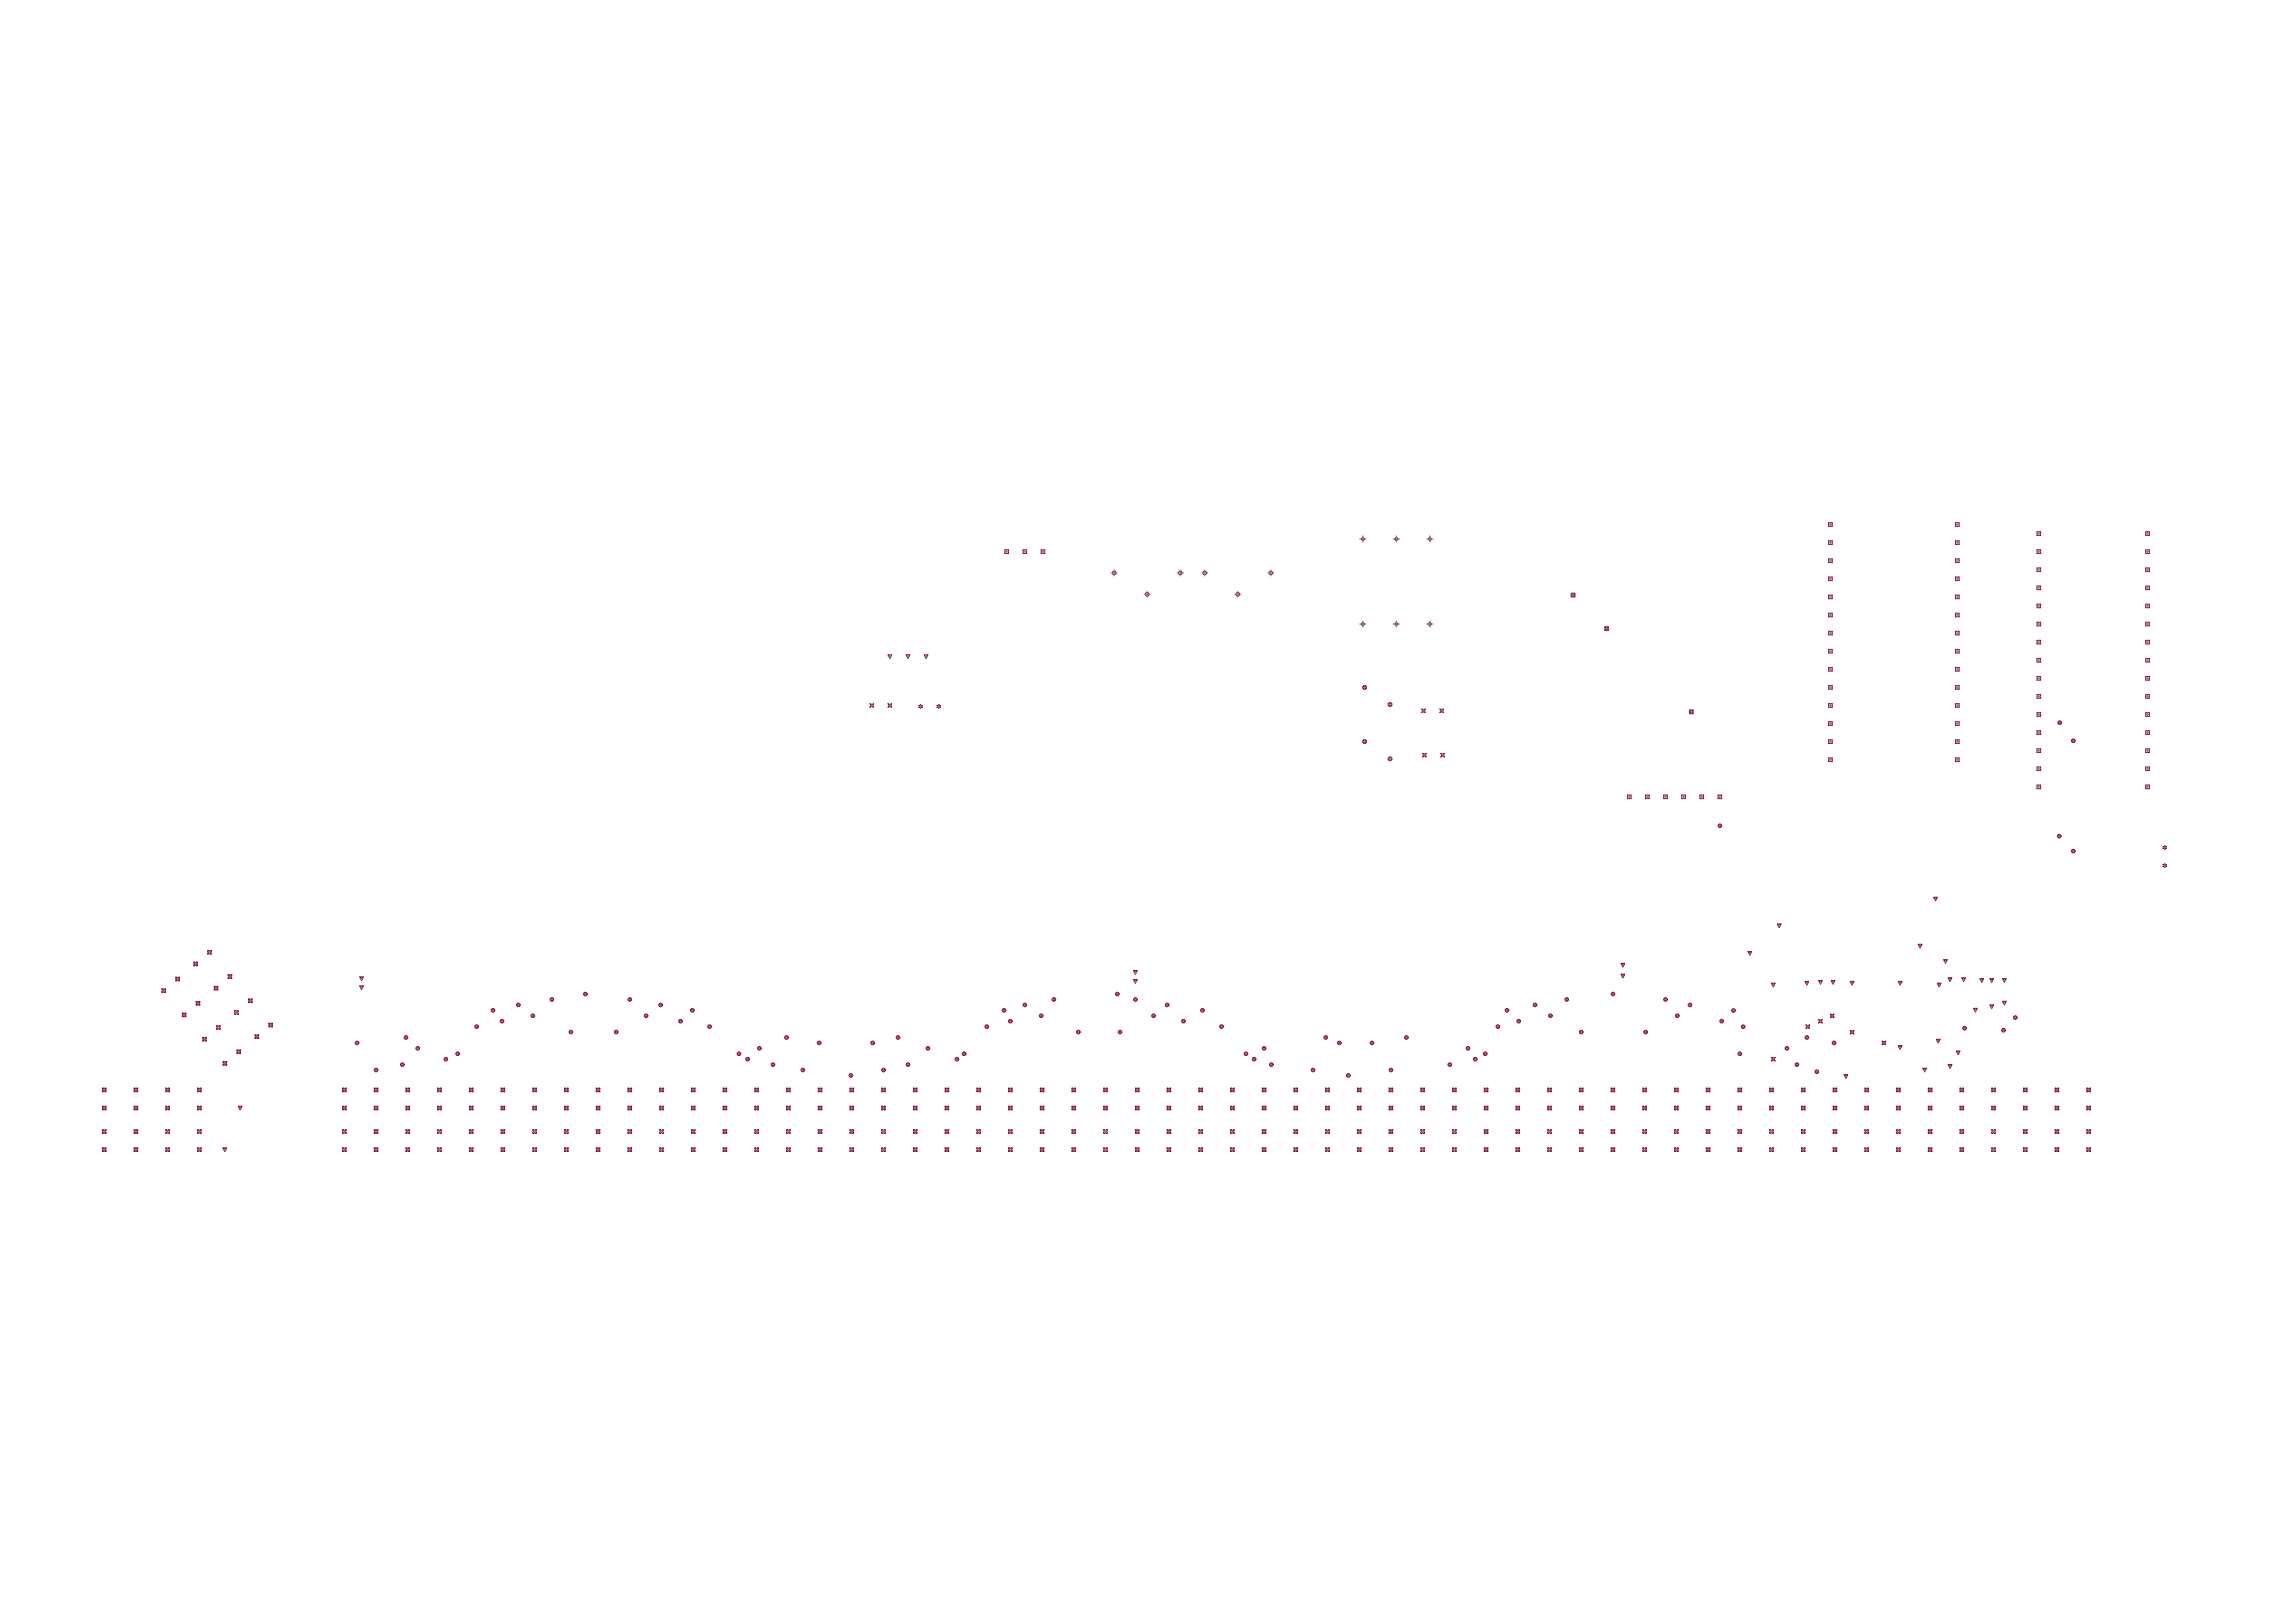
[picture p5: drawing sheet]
<svg xmlns="http://www.w3.org/2000/svg" width="297mm" height="210mm" viewBox="0 0 297 210" stroke-linecap="round" stroke-linejoin="round" font-family="sans-serif">
<g fill="none" stroke="#8d0034" stroke-width=".13">
<path d="M130 71.2h.5v.4h-.5zM132.4 71.2h.4v.4h-.4zM134.7 71.2h.5v.4h-.5zM176.1 69.8l.2-.3 .2 .3-.2 .2zM180.4 69.8l.3-.3 .2 .3-.2 .2zM184.8 69.8l.2-.3 .2 .3-.2 .2zM203.3 76.8h.4v.4h-.4zM203.4 76.9h.3v.3h-.3zM236.6 79.4h.4v.4h-.4zM236.6 77h.4v.5h-.4zM236.6 74.7h.4v.4h-.4zM236.6 72.3h.4v.5h-.4z"/>
<path d="M236.6 70h.4v.5h-.4zM236.6 67.6h.4v.5h-.4zM253 67.6h.5v.5h-.5zM253 70h.5v.5h-.5zM253 72.3h.5v.5h-.5zM253 74.7h.5v.4h-.5zM253 77h.5v.5h-.5zM253 79.4h.5v.4h-.5zM263.5 78.2h.5v.5h-.5zM263.5 75.8h.5v.5h-.5zM263.5 73.5h.5v.5h-.5zM263.5 71.2h.5v.4h-.5z"/>
<path d="M263.5 68.8h.5v.5h-.5zM277.6 68.8h.5v.5h-.5zM277.6 71.2h.5v.4h-.5zM277.6 73.5h.5v.5h-.5zM277.6 75.8h.5v.5h-.5zM277.6 78.2h.5v.5h-.5zM112.5 91.1l.3 .1 .2-.1-.1 .2 .1 .2-.2-.1-.3 .1 .2-.2zM114.9 91.1l.2 .1 .3-.1-.2 .2 .2 .2-.3-.1-.2 .1 .1-.2zM114.9 84.7h.5l-.3 .5zM117.2 84.7h.5l-.2 .5zM118.9 91.3l.2-.1 .2 .1-.1 .1 .1 .1-.2 .1-.2-.1 .1-.1zM119.6 84.7h.4l-.2 .5z"/>
<path d="M121.2 91.3l.3-.1 .2 .1-.1 .1 .1 .1-.2 .1-.3-.1 .1-.1zM176.1 80.8l.2-.3 .2 .3-.2 .2zM176.3 95.9h.1v-.2h.3v.2h.1v.2h-.1v.1h-.3v-.1h-.1zM176.3 88.8h.1v-.1h.3v.1h.1v.3h-.1v.1h-.3v-.1h-.1zM179.6 91.1h.1v-.2h.2v.2h.2v.2h-.2v.1h-.2v-.1h-.1zM179.6 98.1h.1v-.1h.2v.1h.2v.2h-.2v.1h-.2v-.1h-.1zM180.4 80.8l.3-.3 .2 .3-.2 .2zM183.9 91.7l.3 .2 .2-.2-.1 .3 .1 .2-.2-.1-.3 .1 .2-.2zM184.1 97.5l.2 .1 .2-.1-.1 .2 .1 .3-.2-.1-.2 .1 .1-.3zM184.8 80.8l.2-.3 .2 .3-.2 .2zM186.3 91.7l.2 .2 .2-.2-.1 .3 .1 .2-.2-.1-.2 .1 .1-.2zM186.4 97.5l.2 .1 .3-.1-.2 .2 .2 .3-.3-.1-.2 .1 .1-.3z"/>
<path d="M207.6 81.1h.5v.5h-.5zM207.7 81.2h.3v.3h-.3zM218.6 91.9h.4v.4h-.4zM218.7 92h.3v.3h-.3zM236.6 91.1h.4v.4h-.4zM236.6 98.1h.4v.5h-.4zM236.6 95.7h.4v.5h-.4zM236.6 93.4h.4v.5h-.4zM236.6 88.7h.4v.5h-.4zM236.6 86.4h.4v.4h-.4zM236.6 84h.4v.5h-.4zM236.6 81.7h.4v.5h-.4z"/>
<path d="M253 91.1h.5v.4h-.5zM253 98.1h.5v.5h-.5zM253 81.7h.5v.5h-.5zM253 84h.5v.5h-.5zM253 86.4h.5v.4h-.5zM253 88.7h.5v.5h-.5zM253 93.4h.5v.5h-.5zM253 95.7h.5v.5h-.5zM263.5 99.3h.5v.4h-.5zM263.5 96.9h.5v.5h-.5zM263.5 94.6h.5v.4h-.5zM263.5 92.2h.5v.5h-.5z"/>
<path d="M263.5 89.9h.5v.5h-.5zM263.5 87.5h.5v.5h-.5zM263.5 85.2h.5v.5h-.5zM263.5 82.9h.5v.4h-.5zM263.5 80.5h.5v.5h-.5zM277.6 80.5h.5v.5h-.5zM277.6 82.9h.5v.4h-.5zM277.6 85.2h.5v.5h-.5zM277.6 87.5h.5v.5h-.5zM277.6 89.9h.5v.5h-.5zM277.6 92.2h.5v.5h-.5zM277.6 94.6h.5v.4h-.5z"/>
<path d="M277.6 96.9h.5v.5h-.5zM277.6 99.3h.5v.4h-.5zM210.5 102.9h.5v.5h-.5zM212.9 102.9h.5v.5h-.5zM215.2 102.9h.5v.5h-.5zM217.6 102.9h.4v.5h-.4zM219.9 102.9h.5v.5h-.5zM222.3 102.9h.4v.5h-.4zM229.9 119.6h.5l-.2 .4zM230 119.7h.3l-.1 .2zM250.2 116.1h.4l-.2 .5zM250.3 116.2h.2l-.1 .3z"/>
<path d="M263.5 101.6h.5v.5h-.5zM277.6 101.6h.5v.5h-.5zM279.8 109.6l.3-.2 .2 .2-.1 .1 .1 .1-.2 .1-.3-.1 .1-.1zM279.8 111.9l.3-.1 .2 .1-.1 .1 .1 .1-.2 .2-.3-.2 .1-.1zM20.9 128l.3 .1 .2-.1-.1 .2 .1 .2-.2-.1-.3 .1 .2-.2zM22.7 126.5l.3 .1 .2-.1-.1 .2 .1 .2-.2-.1-.3 .1 .2-.2zM23.6 131.1l.2 .1 .3-.1-.2 .2 .2 .3-.3-.1-.2 .1 .1-.3zM25.1 124.5l.2 .1 .2-.1-.1 .2 .1 .3-.2-.1-.2 .1 .1-.3zM25.4 129.6l.2 .1 .2-.1-.1 .2 .1 .3-.2-.1-.2 .1 .1-.3zM26.2 134.2l.3 .2 .2-.2-.1 .3 .1 .2-.2-.1-.3 .1 .1-.2zM26.9 123l.2 .1 .2-.1-.1 .2 .1 .3-.2-.2-.2 .2 .1-.3zM27.7 127.6l.3 .2 .2-.2-.1 .3 .1 .2-.2-.1-.3 .1 .1-.2z"/>
<path d="M28 132.7l.3 .2 .2-.2-.1 .3 .1 .2-.2-.1-.3 .1 .1-.2zM28.9 137.4l.2 .1 .2-.1-.1 .2 .1 .3-.2-.2-.2 .2 .1-.3zM29.5 126.1l.2 .2 .3-.2-.1 .3 .1 .2-.3-.1-.2 .1 .1-.2zM30.4 130.8l.2 .1 .2-.1-.1 .2 .1 .2-.2-.1-.2 .1 .1-.2zM30.7 135.9l.2 .1 .2-.1-.1 .2 .1 .2-.2-.1-.2 .1 .1-.2zM32.1 129.3l.3 .1 .2-.1-.1 .2 .1 .2-.2-.1-.3 .1 .2-.2zM33 133.9l.2 .1 .3-.1-.2 .3 .2 .2-.3-.1-.2 .1 .1-.2zM34.8 132.4l.2 .1 .3-.1-.2 .2 .2 .3-.3-.1-.2 .1 .1-.3zM46.5 126.4h.5l-.2 .5zM46.5 127.6h.5l-.2 .5zM46.6 126.5h.3l-.1 .3zM46.6 127.7h.3l-.1 .3z"/>
<path d="M146.7 125.6h.4l-.2 .5zM146.7 126.8h.4l-.2 .4zM146.7 125.7h.3l-.1 .3zM146.7 126.9h.3l-.1 .2zM209.7 126.1h.5l-.2 .4zM209.7 124.7h.5l-.2 .4zM209.8 126.2h.3l-.1 .2zM209.8 124.8h.3l-.1 .2zM226.1 123.1h.5l-.2 .5zM226.2 123.2h.3l-.1 .3zM229.2 127.2h.5l-.3 .5zM229.2 136.8l.2 .2 .3-.2-.2 .3 .2 .2-.3-.1-.2 .1 .1-.2z"/>
<path d="M229.3 127.3h.3l-.2 .3zM229.3 136.9l.1 .1 .2-.1-.1 .2 .1 .1-.2-.1-.1 .1v-.1zM233.5 127h.5l-.2 .5zM233.6 127.1h.3l-.1 .3zM233.6 132.6l.3 .1 .2-.1-.1 .3 .1 .2-.2-.1-.3 .1 .2-.2zM233.7 132.7l.2 .1 .1-.1-.1 .2 .1 .1-.1-.1-.2 .1 .1-.1zM235.3 126.9h.5l-.3 .5zM235.3 131.9l.2 .1 .3-.1-.2 .3 .2 .2-.3-.1-.2 .1 .1-.2zM235.4 127h.3l-.2 .3zM235.4 132l.1 .1 .2-.1-.1 .2 .1 .1-.2-.1-.1 .1v-.1zM236.8 131.2l.2 .1 .3-.1-.1 .3 .1 .2-.3-.1-.2 .1 .1-.2zM236.9 131.3l.1 .1 .2-.1-.1 .2 .1 .1-.2-.1-.1 .1 .1-.1z"/>
<path d="M236.9 126.9h.5l-.2 .5zM237 127h.3l-.1 .3zM238.6 139.1h.4l-.2 .4zM238.7 139.2h.2l-.1 .2zM239.4 127h.5l-.3 .5zM239.4 133.3l.2 .2 .3-.2-.2 .3 .2 .2-.3-.1-.2 .1 .1-.2zM239.5 127.1h.3l-.2 .3zM239.5 133.4l.1 .1 .2-.1-.1 .2 .1 .1h-.2h-.1v-.1zM243.5 134.7l.2 .1 .3-.1-.2 .3 .2 .2-.3-.1-.2 .1 .1-.2zM243.6 134.8l.1 .1 .2-.1-.1 .2 .1 .1-.2-.1-.1 .1 .1-.1zM245.6 127h.5l-.3 .5zM245.6 135.3h.5l-.3 .5z"/>
<path d="M245.7 127.1h.3l-.2 .3zM245.7 135.4h.3l-.2 .3zM248.2 122.2h.4l-.2 .5zM248.3 122.3h.3l-.2 .3zM248.8 138.2h.4l-.2 .5zM248.9 138.3h.2l-.1 .3zM250.5 134.5h.5l-.2 .5zM250.6 134.6h.3l-.1 .3zM250.6 127.2h.5l-.2 .5zM250.7 127.3h.3l-.1 .3zM251.5 124.2h.4l-.2 .5zM251.6 124.3h.2l-.1 .3z"/>
<path d="M252 137.8h.5l-.2 .4zM252 126.5h.5l-.2 .5zM252.1 137.9h.3l-.1 .2zM252.1 126.6h.3l-.1 .3zM253.1 136h.5l-.3 .5zM253.2 136.1h.3l-.2 .3zM253.8 126.5h.5l-.3 .5zM253.9 126.6h.3l-.2 .3zM255.3 130.5h.5l-.2 .5zM255.4 130.6h.3l-.1 .3zM256.1 126.7h.5l-.2 .4zM256.2 126.7h.3l-.1 .3z"/>
<path d="M257.4 130h.5l-.2 .5zM257.4 126.7h.5l-.2 .4zM257.5 126.7h.3l-.1 .3zM257.5 130.1h.3l-.1 .3zM259.1 126.7h.4l-.2 .4zM259.1 129.6h.4l-.2 .4zM259.2 126.7h.3l-.2 .3zM259.2 129.7h.3l-.2 .3zM13.2 140.8l.3 .1 .2-.1-.1 .3 .1 .2-.2-.1-.3 .1 .2-.2zM13.2 143.2l.3 .1 .2-.1-.1 .2 .1 .2-.2-.1-.3 .1 .2-.2zM13.2 146.2l.3 .1 .2-.1-.1 .2 .1 .3-.2-.1-.3 .1 .2-.3zM13.2 148.5l.3 .2 .2-.2-.1 .3 .1 .2-.2-.1-.3 .1 .2-.2z"/>
<path d="M17.4 140.8l.2 .1 .2-.1-.1 .3 .1 .2-.2-.1-.2 .1 .1-.2zM17.4 143.2l.2 .1 .2-.1-.1 .2 .1 .2-.2-.1-.2 .1 .1-.2zM17.4 146.2l.2 .1 .2-.1-.1 .2 .1 .3-.2-.1-.2 .1 .1-.3zM17.4 148.5l.2 .2 .2-.2-.1 .3 .1 .2-.2-.1-.2 .1 .1-.2zM21.5 140.8l.2 .1 .2-.1-.1 .3 .1 .2-.2-.1-.2 .1 .1-.2zM21.5 143.2l.2 .1 .2-.1-.1 .2 .1 .2-.2-.1-.2 .1 .1-.2zM21.5 146.2l.2 .1 .2-.1-.1 .2 .1 .3-.2-.1-.2 .1 .1-.3zM21.5 148.5l.2 .2 .2-.2-.1 .3 .1 .2-.2-.1-.2 .1 .1-.2zM25.6 140.8l.2 .1 .2-.1-.1 .3 .1 .2-.2-.1-.2 .1 .1-.2zM25.6 143.2l.2 .1 .2-.1-.1 .2 .1 .2-.2-.1-.2 .1 .1-.2zM25.6 146.2l.2 .1 .2-.1-.1 .2 .1 .3-.2-.1-.2 .1 .1-.3zM25.6 148.5l.2 .2 .2-.2-.1 .3 .1 .2-.2-.1-.2 .1 .1-.2z"/>
<path d="M28.8 148.5h.5l-.2 .5zM28.9 148.6h.3l-.1 .3zM30.8 143.2h.5l-.2 .4zM30.9 143.3h.3l-.1 .2zM44.3 140.8l.2 .1 .3-.1-.1 .3 .1 .2-.3-.1-.2 .1 .1-.2zM44.3 143.2l.2 .1 .3-.1-.1 .2 .1 .2-.3-.1-.2 .1 .1-.2zM44.3 146.2l.2 .1 .3-.1-.1 .2 .1 .3-.3-.1-.2 .1 .1-.3zM44.3 148.5l.2 .2 .3-.2-.1 .3 .1 .2-.3-.1-.2 .1 .1-.2zM48.4 140.8l.3 .1 .2-.1-.1 .3 .1 .2-.2-.1-.3 .1 .1-.2zM48.4 143.2l.3 .1 .2-.1-.1 .2 .1 .2-.2-.1-.3 .1 .1-.2zM48.4 146.2l.3 .1 .2-.1-.1 .2 .1 .3-.2-.1-.3 .1 .1-.3zM48.4 148.5l.3 .2 .2-.2-.1 .3 .1 .2-.2-.1-.3 .1 .1-.2z"/>
<path d="M52.5 140.8l.3 .1 .2-.1-.1 .3 .1 .2-.2-.1-.3 .1 .1-.2zM52.5 143.2l.3 .1 .2-.1-.1 .2 .1 .2-.2-.1-.3 .1 .1-.2zM52.5 146.2l.3 .1 .2-.1-.1 .2 .1 .3-.2-.1-.3 .1 .1-.3zM52.5 148.5l.3 .2 .2-.2-.1 .3 .1 .2-.2-.1-.3 .1 .1-.2zM56.6 140.8l.3 .1 .2-.1-.1 .3 .1 .2-.2-.1-.3 .1 .1-.2zM56.6 143.2l.3 .1 .2-.1-.1 .2 .1 .2-.2-.1-.3 .1 .1-.2zM56.6 146.2l.3 .1 .2-.1-.1 .2 .1 .3-.2-.1-.3 .1 .1-.3zM56.6 148.5l.3 .2 .2-.2-.1 .3 .1 .2-.2-.1-.3 .1 .1-.2zM60.7 140.8l.3 .1 .2-.1-.1 .3 .1 .2-.2-.1-.3 .1 .1-.2zM60.7 143.2l.3 .1 .2-.1-.1 .2 .1 .2-.2-.1-.3 .1 .1-.2zM60.7 146.2l.3 .1 .2-.1-.1 .2 .1 .3-.2-.1-.3 .1 .1-.3zM60.7 148.5l.3 .2 .2-.2-.1 .3 .1 .2-.2-.1-.3 .1 .1-.2z"/>
<path d="M64.8 140.8l.3 .1 .2-.1-.1 .3 .1 .2-.2-.1-.3 .1 .1-.2zM64.8 143.2l.3 .1 .2-.1-.1 .2 .1 .2-.2-.1-.3 .1 .1-.2zM64.8 146.2l.3 .1 .2-.1-.1 .2 .1 .3-.2-.1-.3 .1 .1-.3zM64.8 148.5l.3 .2 .2-.2-.1 .3 .1 .2-.2-.1-.3 .1 .1-.2zM68.9 140.8l.3 .1 .2-.1-.1 .3 .1 .2-.2-.1-.3 .1 .1-.2zM68.9 143.2l.3 .1 .2-.1-.1 .2 .1 .2-.2-.1-.3 .1 .1-.2zM68.9 146.2l.3 .1 .2-.1-.1 .2 .1 .3-.2-.1-.3 .1 .1-.3zM68.9 148.5l.3 .2 .2-.2-.1 .3 .1 .2-.2-.1-.3 .1 .1-.2zM73 140.8l.3 .1 .2-.1-.1 .3 .1 .2-.2-.1-.3 .1 .2-.2zM73 143.2l.3 .1 .2-.1-.1 .2 .1 .2-.2-.1-.3 .1 .2-.2zM73 146.2l.3 .1 .2-.1-.1 .2 .1 .3-.2-.1-.3 .1 .2-.3zM73 148.5l.3 .2 .2-.2-.1 .3 .1 .2-.2-.1-.3 .1 .2-.2z"/>
<path d="M77.1 140.8l.3 .1 .2-.1-.1 .3 .1 .2-.2-.1-.3 .1 .2-.2zM77.1 143.2l.3 .1 .2-.1-.1 .2 .1 .2-.2-.1-.3 .1 .2-.2zM77.1 146.2l.3 .1 .2-.1-.1 .2 .1 .3-.2-.1-.3 .1 .2-.3zM77.1 148.5l.3 .2 .2-.2-.1 .3 .1 .2-.2-.1-.3 .1 .2-.2zM81.2 140.8l.3 .1 .2-.1-.1 .3 .1 .2-.2-.1-.3 .1 .2-.2zM81.2 143.2l.3 .1 .2-.1-.1 .2 .1 .2-.2-.1-.3 .1 .2-.2zM81.2 146.2l.3 .1 .2-.1-.1 .2 .1 .3-.2-.1-.3 .1 .2-.3zM81.2 148.5l.3 .2 .2-.2-.1 .3 .1 .2-.2-.1-.3 .1 .2-.2zM85.3 140.8l.3 .1 .2-.1-.1 .3 .1 .2-.2-.1-.3 .1 .2-.2zM85.3 143.2l.3 .1 .2-.1-.1 .2 .1 .2-.2-.1-.3 .1 .2-.2zM85.3 146.2l.3 .1 .2-.1-.1 .2 .1 .3-.2-.1-.3 .1 .2-.3zM85.3 148.5l.3 .2 .2-.2-.1 .3 .1 .2-.2-.1-.3 .1 .2-.2z"/>
<path d="M89.4 140.8l.3 .1 .2-.1-.1 .3 .1 .2-.2-.1-.3 .1 .2-.2zM89.4 143.2l.3 .1 .2-.1-.1 .2 .1 .2-.2-.1-.3 .1 .2-.2zM89.4 146.2l.3 .1 .2-.1-.1 .2 .1 .3-.2-.1-.3 .1 .2-.3zM89.4 148.5l.3 .2 .2-.2-.1 .3 .1 .2-.2-.1-.3 .1 .2-.2zM93.5 140.8l.3 .1 .2-.1-.1 .3 .1 .2-.2-.1-.3 .1 .2-.2zM93.5 143.2l.3 .1 .2-.1-.1 .2 .1 .2-.2-.1-.3 .1 .2-.2zM93.5 146.2l.3 .1 .2-.1-.1 .2 .1 .3-.2-.1-.3 .1 .2-.3zM93.5 148.5l.3 .2 .2-.2-.1 .3 .1 .2-.2-.1-.3 .1 .2-.2zM97.7 140.8l.2 .1 .2-.1-.1 .3 .1 .2-.2-.1-.2 .1 .1-.2zM97.7 143.2l.2 .1 .2-.1-.1 .2 .1 .2-.2-.1-.2 .1 .1-.2zM97.7 146.2l.2 .1 .2-.1-.1 .2 .1 .3-.2-.1-.2 .1 .1-.3zM97.7 148.5l.2 .2 .2-.2-.1 .3 .1 .2-.2-.1-.2 .1 .1-.2z"/>
<path d="M101.8 148.5l.2 .2 .2-.2-.1 .3 .1 .2-.2-.1-.2 .1 .1-.2zM101.8 140.8l.2 .1 .2-.1-.1 .3 .1 .2-.2-.1-.2 .1 .1-.2zM101.8 143.2l.2 .1 .2-.1-.1 .2 .1 .2-.2-.1-.2 .1 .1-.2zM101.8 146.2l.2 .1 .2-.1-.1 .2 .1 .3-.2-.1-.2 .1 .1-.3zM105.9 148.5l.2 .2 .2-.2-.1 .3 .1 .2-.2-.1-.2 .1 .1-.2zM105.9 140.8l.2 .1 .2-.1-.1 .3 .1 .2-.2-.1-.2 .1 .1-.2zM105.9 143.2l.2 .1 .2-.1-.1 .2 .1 .2-.2-.1-.2 .1 .1-.2zM105.9 146.2l.2 .1 .2-.1-.1 .2 .1 .3-.2-.1-.2 .1 .1-.3zM110 140.8l.2 .1 .2-.1-.1 .3 .1 .2-.2-.1-.2 .1 .1-.2zM110 143.2l.2 .1 .2-.1-.1 .2 .1 .2-.2-.1-.2 .1 .1-.2zM110 146.2l.2 .1 .2-.1-.1 .2 .1 .3-.2-.1-.2 .1 .1-.3zM110 148.5l.2 .2 .2-.2-.1 .3 .1 .2-.2-.1-.2 .1 .1-.2z"/>
<path d="M114.1 140.8l.2 .1 .2-.1-.1 .3 .1 .2-.2-.1-.2 .1 .1-.2zM114.1 143.2l.2 .1 .2-.1-.1 .2 .1 .2-.2-.1-.2 .1 .1-.2zM114.1 146.2l.2 .1 .2-.1-.1 .2 .1 .3-.2-.1-.2 .1 .1-.3zM114.1 148.5l.2 .2 .2-.2-.1 .3 .1 .2-.2-.1-.2 .1 .1-.2zM118.2 143.2l.2 .1 .2-.1-.1 .2 .1 .2-.2-.1-.2 .1 .1-.2zM118.2 140.8l.2 .1 .2-.1-.1 .3 .1 .2-.2-.1-.2 .1 .1-.2zM118.2 146.2l.2 .1 .2-.1-.1 .2 .1 .3-.2-.1-.2 .1 .1-.3zM118.2 148.5l.2 .2 .2-.2-.1 .3 .1 .2-.2-.1-.2 .1 .1-.2zM122.3 143.2l.2 .1 .2-.1-.1 .2 .1 .2-.2-.1-.2 .1 .1-.2zM122.3 140.8l.2 .1 .2-.1-.1 .3 .1 .2-.2-.1-.2 .1 .1-.2zM122.3 146.2l.2 .1 .2-.1-.1 .2 .1 .3-.2-.1-.2 .1 .1-.3zM122.3 148.5l.2 .2 .2-.2-.1 .3 .1 .2-.2-.1-.2 .1 .1-.2z"/>
<path d="M126.4 140.8l.2 .1 .2-.1-.1 .3 .1 .2-.2-.1-.2 .1 .1-.2zM126.4 143.2l.2 .1 .2-.1-.1 .2 .1 .2-.2-.1-.2 .1 .1-.2zM126.4 146.2l.2 .1 .2-.1-.1 .2 .1 .3-.2-.1-.2 .1 .1-.3zM126.4 148.5l.2 .2 .2-.2-.1 .3 .1 .2-.2-.1-.2 .1 .1-.2zM130.5 140.8l.2 .1 .2-.1-.1 .3 .1 .2-.2-.1-.2 .1 .1-.2zM130.5 143.2l.2 .1 .2-.1-.1 .2 .1 .2-.2-.1-.2 .1 .1-.2zM130.5 146.2l.2 .1 .2-.1-.1 .2 .1 .3-.2-.1-.2 .1 .1-.3zM130.5 148.5l.2 .2 .2-.2-.1 .3 .1 .2-.2-.1-.2 .1 .1-.2zM134.6 140.8l.2 .1 .2-.1-.1 .3 .1 .2-.2-.1-.2 .1 .1-.2zM134.6 143.2l.2 .1 .2-.1-.1 .2 .1 .2-.2-.1-.2 .1 .1-.2zM134.6 146.2l.2 .1 .2-.1-.1 .2 .1 .3-.2-.1-.2 .1 .1-.3zM134.6 148.5l.2 .2 .2-.2-.1 .3 .1 .2-.2-.1-.2 .1 .1-.2z"/>
<path d="M138.7 140.8l.2 .1 .3-.1-.2 .3 .2 .2-.3-.1-.2 .1 .1-.2zM138.7 143.2l.2 .1 .3-.1-.2 .2 .2 .2-.3-.1-.2 .1 .1-.2zM138.7 146.2l.2 .1 .3-.1-.2 .2 .2 .3-.3-.1-.2 .1 .1-.3zM138.7 148.5l.2 .2 .3-.2-.2 .3 .2 .2-.3-.1-.2 .1 .1-.2zM142.8 140.8l.2 .1 .3-.1-.2 .3 .2 .2-.3-.1-.2 .1 .1-.2zM142.8 143.2l.2 .1 .3-.1-.2 .2 .2 .2-.3-.1-.2 .1 .1-.2zM142.8 146.2l.2 .1 .3-.1-.2 .2 .2 .3-.3-.1-.2 .1 .1-.3zM142.8 148.5l.2 .2 .3-.2-.2 .3 .2 .2-.3-.1-.2 .1 .1-.2zM146.9 140.8l.2 .1 .3-.1-.2 .3 .2 .2-.3-.1-.2 .1 .1-.2zM146.9 143.2l.2 .1 .3-.1-.2 .2 .2 .2-.3-.1-.2 .1 .1-.2zM146.9 146.2l.2 .1 .3-.1-.2 .2 .2 .3-.3-.1-.2 .1 .1-.3zM146.9 148.5l.2 .2 .3-.2-.2 .3 .2 .2-.3-.1-.2 .1 .1-.2z"/>
<path d="M151 140.8l.2 .1 .3-.1-.2 .3 .2 .2-.3-.1-.2 .1 .1-.2zM151 143.2l.2 .1 .3-.1-.2 .2 .2 .2-.3-.1-.2 .1 .1-.2zM151 146.2l.2 .1 .3-.1-.2 .2 .2 .3-.3-.1-.2 .1 .1-.3zM151 148.5l.2 .2 .3-.2-.2 .3 .2 .2-.3-.1-.2 .1 .1-.2zM155.1 140.8l.2 .1 .3-.1-.2 .3 .2 .2-.3-.1-.2 .1 .1-.2zM155.1 143.2l.2 .1 .3-.1-.2 .2 .2 .2-.3-.1-.2 .1 .1-.2zM155.1 146.2l.2 .1 .3-.1-.2 .2 .2 .3-.3-.1-.2 .1 .1-.3zM155.1 148.5l.2 .2 .3-.2-.2 .3 .2 .2-.3-.1-.2 .1 .1-.2zM159.2 140.8l.2 .1 .3-.1-.1 .3 .1 .2-.3-.1-.2 .1 .1-.2zM159.2 143.2l.2 .1 .3-.1-.1 .2 .1 .2-.3-.1-.2 .1 .1-.2zM159.2 146.2l.2 .1 .3-.1-.1 .2 .1 .3-.3-.1-.2 .1 .1-.3zM159.2 148.5l.2 .2 .3-.2-.1 .3 .1 .2-.3-.1-.2 .1 .1-.2z"/>
<path d="M163.3 140.8l.2 .1 .3-.1-.1 .3 .1 .2-.3-.1-.2 .1 .1-.2zM163.3 143.2l.2 .1 .3-.1-.1 .2 .1 .2-.3-.1-.2 .1 .1-.2zM163.3 146.2l.2 .1 .3-.1-.1 .2 .1 .3-.3-.1-.2 .1 .1-.3zM163.3 148.5l.2 .2 .3-.2-.1 .3 .1 .2-.3-.1-.2 .1 .1-.2zM167.4 140.8l.2 .1 .3-.1-.1 .3 .1 .2-.3-.1-.2 .1 .1-.2zM167.4 143.2l.2 .1 .3-.1-.1 .2 .1 .2-.3-.1-.2 .1 .1-.2zM167.4 146.2l.2 .1 .3-.1-.1 .2 .1 .3-.3-.1-.2 .1 .1-.3zM167.4 148.5l.2 .2 .3-.2-.1 .3 .1 .2-.3-.1-.2 .1 .1-.2zM171.5 140.8l.2 .1 .3-.1-.1 .3 .1 .2-.3-.1-.2 .1 .1-.2zM171.5 143.2l.2 .1 .3-.1-.1 .2 .1 .2-.3-.1-.2 .1 .1-.2zM171.5 146.2l.2 .1 .3-.1-.1 .2 .1 .3-.3-.1-.2 .1 .1-.3zM171.5 148.5l.2 .2 .3-.2-.1 .3 .1 .2-.3-.1-.2 .1 .1-.2z"/>
<path d="M175.6 140.8l.2 .1 .3-.1-.1 .3 .1 .2-.3-.1-.2 .1 .1-.2zM175.6 143.2l.2 .1 .3-.1-.1 .2 .1 .2-.3-.1-.2 .1 .1-.2zM175.6 146.2l.2 .1 .3-.1-.1 .2 .1 .3-.3-.1-.2 .1 .1-.3zM175.6 148.5l.2 .2 .3-.2-.1 .3 .1 .2-.3-.1-.2 .1 .1-.2zM179.7 140.8l.2 .1 .3-.1-.1 .3 .1 .2-.3-.1-.2 .1 .1-.2zM179.7 143.2l.2 .1 .3-.1-.1 .2 .1 .2-.3-.1-.2 .1 .1-.2zM179.7 146.2l.2 .1 .3-.1-.1 .2 .1 .3-.3-.1-.2 .1 .1-.3zM179.7 148.5l.2 .2 .3-.2-.1 .3 .1 .2-.3-.1-.2 .1 .1-.2zM183.8 140.8l.3 .1 .2-.1-.1 .3 .1 .2-.2-.1-.3 .1 .1-.2zM183.8 143.2l.3 .1 .2-.1-.1 .2 .1 .2-.2-.1-.3 .1 .1-.2zM183.8 146.2l.3 .1 .2-.1-.1 .2 .1 .3-.2-.1-.3 .1 .1-.3zM183.8 148.5l.3 .2 .2-.2-.1 .3 .1 .2-.2-.1-.3 .1 .1-.2z"/>
<path d="M187.9 140.8l.3 .1 .2-.1-.1 .3 .1 .2-.2-.1-.3 .1 .1-.2zM187.9 143.2l.3 .1 .2-.1-.1 .2 .1 .2-.2-.1-.3 .1 .1-.2zM187.9 146.2l.3 .1 .2-.1-.1 .2 .1 .3-.2-.1-.3 .1 .1-.3zM187.9 148.5l.3 .2 .2-.2-.1 .3 .1 .2-.2-.1-.3 .1 .1-.2zM192 140.8l.3 .1 .2-.1-.1 .3 .1 .2-.2-.1-.3 .1 .1-.2zM192 143.2l.3 .1 .2-.1-.1 .2 .1 .2-.2-.1-.3 .1 .1-.2zM192 146.2l.3 .1 .2-.1-.1 .2 .1 .3-.2-.1-.3 .1 .1-.3zM192 148.5l.3 .2 .2-.2-.1 .3 .1 .2-.2-.1-.3 .1 .1-.2zM196.1 140.8l.3 .1 .2-.1-.1 .3 .1 .2-.2-.1-.3 .1 .1-.2zM196.1 143.2l.3 .1 .2-.1-.1 .2 .1 .2-.2-.1-.3 .1 .1-.2zM196.1 146.2l.3 .1 .2-.1-.1 .2 .1 .3-.2-.1-.3 .1 .1-.3zM196.1 148.5l.3 .2 .2-.2-.1 .3 .1 .2-.2-.1-.3 .1 .1-.2z"/>
<path d="M200.2 140.8l.3 .1 .2-.1-.1 .3 .1 .2-.2-.1-.3 .1 .1-.2zM200.2 143.2l.3 .1 .2-.1-.1 .2 .1 .2-.2-.1-.3 .1 .1-.2zM200.2 146.2l.3 .1 .2-.1-.1 .2 .1 .3-.2-.1-.3 .1 .1-.3zM200.2 148.5l.3 .2 .2-.2-.1 .3 .1 .2-.2-.1-.3 .1 .1-.2zM204.3 140.8l.3 .1 .2-.1-.1 .3 .1 .2-.2-.1-.3 .1 .1-.2zM204.3 143.2l.3 .1 .2-.1-.1 .2 .1 .2-.2-.1-.3 .1 .1-.2zM204.3 146.2l.3 .1 .2-.1-.1 .2 .1 .3-.2-.1-.3 .1 .1-.3zM204.3 148.5l.3 .2 .2-.2-.1 .3 .1 .2-.2-.1-.3 .1 .1-.2zM208.4 140.8l.3 .1 .2-.1-.1 .3 .1 .2-.2-.1-.3 .1 .2-.2zM208.4 143.2l.3 .1 .2-.1-.1 .2 .1 .2-.2-.1-.3 .1 .2-.2zM208.4 146.2l.3 .1 .2-.1-.1 .2 .1 .3-.2-.1-.3 .1 .2-.3zM208.4 148.5l.3 .2 .2-.2-.1 .3 .1 .2-.2-.1-.3 .1 .2-.2z"/>
<path d="M212.5 140.8l.3 .1 .2-.1-.1 .3 .1 .2-.2-.1-.3 .1 .2-.2zM212.5 143.2l.3 .1 .2-.1-.1 .2 .1 .2-.2-.1-.3 .1 .2-.2zM212.5 146.2l.3 .1 .2-.1-.1 .2 .1 .3-.2-.1-.3 .1 .2-.3zM212.5 148.5l.3 .2 .2-.2-.1 .3 .1 .2-.2-.1-.3 .1 .2-.2zM216.6 140.8l.3 .1 .2-.1-.1 .3 .1 .2-.2-.1-.3 .1 .2-.2zM216.6 143.2l.3 .1 .2-.1-.1 .2 .1 .2-.2-.1-.3 .1 .2-.2zM216.6 146.2l.3 .1 .2-.1-.1 .2 .1 .3-.2-.1-.3 .1 .2-.3zM216.6 148.5l.3 .2 .2-.2-.1 .3 .1 .2-.2-.1-.3 .1 .2-.2zM220.7 140.8l.3 .1 .2-.1-.1 .3 .1 .2-.2-.1-.3 .1 .2-.2zM220.7 143.2l.3 .1 .2-.1-.1 .2 .1 .2-.2-.1-.3 .1 .2-.2zM220.7 146.2l.3 .1 .2-.1-.1 .2 .1 .3-.2-.1-.3 .1 .2-.3zM220.7 148.5l.3 .2 .2-.2-.1 .3 .1 .2-.2-.1-.3 .1 .2-.2z"/>
<path d="M224.8 140.8l.3 .1 .2-.1-.1 .3 .1 .2-.2-.1-.3 .1 .2-.2zM224.8 143.2l.3 .1 .2-.1-.1 .2 .1 .2-.2-.1-.3 .1 .2-.2zM224.8 146.2l.3 .1 .2-.1-.1 .2 .1 .3-.2-.1-.3 .1 .2-.3zM224.8 148.5l.3 .2 .2-.2-.1 .3 .1 .2-.2-.1-.3 .1 .2-.2zM229 140.8l.2 .1 .2-.1-.1 .3 .1 .2-.2-.1-.2 .1 .1-.2zM229 143.2l.2 .1 .2-.1-.1 .2 .1 .2-.2-.1-.2 .1 .1-.2zM229 146.2l.2 .1 .2-.1-.1 .2 .1 .3-.2-.1-.2 .1 .1-.3zM229 148.5l.2 .2 .2-.2-.1 .3 .1 .2-.2-.1-.2 .1 .1-.2zM233.1 140.8l.2 .1 .2-.1-.1 .3 .1 .2-.2-.1-.2 .1 .1-.2zM233.1 143.2l.2 .1 .2-.1-.1 .2 .1 .2-.2-.1-.2 .1 .1-.2zM233.1 146.2l.2 .1 .2-.1-.1 .2 .1 .3-.2-.1-.2 .1 .1-.3zM233.1 148.5l.2 .2 .2-.2-.1 .3 .1 .2-.2-.1-.2 .1 .1-.2z"/>
<path d="M237.2 140.8l.2 .1 .2-.1-.1 .3 .1 .2-.2-.1-.2 .1 .1-.2zM237.2 143.2l.2 .1 .2-.1-.1 .2 .1 .2-.2-.1-.2 .1 .1-.2zM237.2 146.2l.2 .1 .2-.1-.1 .2 .1 .3-.2-.1-.2 .1 .1-.3zM237.2 148.5l.2 .2 .2-.2-.1 .3 .1 .2-.2-.1-.2 .1 .1-.2zM241.3 140.8l.2 .1 .2-.1-.1 .3 .1 .2-.2-.1-.2 .1 .1-.2zM241.3 143.2l.2 .1 .2-.1-.1 .2 .1 .2-.2-.1-.2 .1 .1-.2zM241.3 146.2l.2 .1 .2-.1-.1 .2 .1 .3-.2-.1-.2 .1 .1-.3zM241.3 148.5l.2 .2 .2-.2-.1 .3 .1 .2-.2-.1-.2 .1 .1-.2zM245.4 140.8l.2 .1 .2-.1-.1 .3 .1 .2-.2-.1-.2 .1 .1-.2zM245.4 143.2l.2 .1 .2-.1-.1 .2 .1 .2-.2-.1-.2 .1 .1-.2zM245.4 146.2l.2 .1 .2-.1-.1 .2 .1 .3-.2-.1-.2 .1 .1-.3zM245.4 148.5l.2 .2 .2-.2-.1 .3 .1 .2-.2-.1-.2 .1 .1-.2z"/>
<path d="M249.5 140.8l.2 .1 .2-.1-.1 .3 .1 .2-.2-.1-.2 .1 .1-.2zM249.5 143.2l.2 .1 .2-.1-.1 .2 .1 .2-.2-.1-.2 .1 .1-.2zM249.5 146.2l.2 .1 .2-.1-.1 .2 .1 .3-.2-.1-.2 .1 .1-.3zM249.5 148.5l.2 .2 .2-.2-.1 .3 .1 .2-.2-.1-.2 .1 .1-.2zM253.6 140.8l.2 .1 .2-.1-.1 .3 .1 .2-.2-.1-.2 .1 .1-.2zM253.6 143.2l.2 .1 .2-.1-.1 .2 .1 .2-.2-.1-.2 .1 .1-.2zM253.6 146.2l.2 .1 .2-.1-.1 .2 .1 .3-.2-.1-.2 .1 .1-.3zM253.6 148.5l.2 .2 .2-.2-.1 .3 .1 .2-.2-.1-.2 .1 .1-.2zM257.7 146.2l.2 .1 .2-.1-.1 .2 .1 .3-.2-.1-.2 .1 .1-.3zM257.7 140.8l.2 .1 .2-.1-.1 .3 .1 .2-.2-.1-.2 .1 .1-.2zM257.7 143.2l.2 .1 .2-.1-.1 .2 .1 .2-.2-.1-.2 .1 .1-.2zM257.7 148.5l.2 .2 .2-.2-.1 .3 .1 .2-.2-.1-.2 .1 .1-.2z"/>
<path d="M261.8 146.2l.2 .1 .2-.1-.1 .2 .1 .3-.2-.1-.2 .1 .1-.3zM261.8 140.8l.2 .1 .2-.1-.1 .3 .1 .2-.2-.1-.2 .1 .1-.2zM261.8 143.2l.2 .1 .2-.1-.1 .2 .1 .2-.2-.1-.2 .1 .1-.2zM261.8 148.5l.2 .2 .2-.2-.1 .3 .1 .2-.2-.1-.2 .1 .1-.2zM265.9 140.8l.2 .1 .2-.1-.1 .3 .1 .2-.2-.1-.2 .1 .1-.2zM265.9 143.2l.2 .1 .2-.1-.1 .2 .1 .2-.2-.1-.2 .1 .1-.2zM265.9 146.2l.2 .1 .2-.1-.1 .2 .1 .3-.2-.1-.2 .1 .1-.3zM265.9 148.5l.2 .2 .2-.2-.1 .3 .1 .2-.2-.1-.2 .1 .1-.2zM270 140.8l.2 .1 .3-.1-.2 .3 .2 .2-.3-.1-.2 .1 .1-.2zM270 143.2l.2 .1 .3-.1-.2 .2 .2 .2-.3-.1-.2 .1 .1-.2zM270 146.2l.2 .1 .3-.1-.2 .2 .2 .3-.3-.1-.2 .1 .1-.3zM270 148.5l.2 .2 .3-.2-.2 .3 .2 .2-.3-.1-.2 .1 .1-.2z"/>
<circle cx="144.1" cy="74.1" r=".23"/>
<circle cx="148.4" cy="76.9" r=".23"/>
<circle cx="152.7" cy="74.1" r=".23"/>
<circle cx="155.9" cy="74.1" r=".23"/>
<circle cx="160.1" cy="76.9" r=".23"/>
<circle cx="164.4" cy="74.1" r=".23"/>
<circle cx="266.5" cy="93.5" r=".14"/>
<circle cx="266.5" cy="93.5" r=".23"/>
<circle cx="268.2" cy="95.9" r=".14"/>
<circle cx="268.2" cy="95.9" r=".23"/>
<circle cx="222.5" cy="106.9" r=".14"/>
<circle cx="222.5" cy="106.9" r=".23"/>
<circle cx="266.4" cy="108.2" r=".14"/>
<circle cx="266.4" cy="108.2" r=".23"/>
<circle cx="268.2" cy="110.1" r=".14"/>
<circle cx="268.2" cy="110.1" r=".23"/>
<circle cx="46.2" cy="135" r=".14"/>
<circle cx="46.2" cy="135" r=".23"/>
<circle cx="48.7" cy="138.5" r=".14"/>
<circle cx="48.7" cy="138.5" r=".23"/>
<circle cx="52.1" cy="137.8" r=".14"/>
<circle cx="52.1" cy="137.8" r=".23"/>
<circle cx="52.5" cy="134.3" r=".14"/>
<circle cx="52.5" cy="134.3" r=".23"/>
<circle cx="54" cy="135.7" r=".14"/>
<circle cx="54" cy="135.7" r=".23"/>
<circle cx="57.7" cy="137.1" r=".14"/>
<circle cx="57.7" cy="137.1" r=".23"/>
<circle cx="59.2" cy="136.4" r=".14"/>
<circle cx="59.2" cy="136.4" r=".23"/>
<circle cx="61.7" cy="132.9" r=".14"/>
<circle cx="61.7" cy="132.9" r=".23"/>
<circle cx="63.8" cy="130.7" r=".14"/>
<circle cx="63.8" cy="130.7" r=".23"/>
<circle cx="64.9" cy="132.2" r=".14"/>
<circle cx="64.9" cy="132.2" r=".23"/>
<circle cx="67.1" cy="130" r=".14"/>
<circle cx="67.1" cy="130" r=".23"/>
<circle cx="68.9" cy="131.5" r=".14"/>
<circle cx="68.9" cy="131.5" r=".23"/>
<circle cx="71.4" cy="129.3" r=".14"/>
<circle cx="71.4" cy="129.3" r=".23"/>
<circle cx="73.9" cy="133.6" r=".14"/>
<circle cx="73.9" cy="133.6" r=".23"/>
<circle cx="75.7" cy="128.6" r=".14"/>
<circle cx="75.7" cy="128.6" r=".23"/>
<circle cx="79.7" cy="133.6" r=".14"/>
<circle cx="79.7" cy="133.6" r=".23"/>
<circle cx="81.5" cy="129.3" r=".14"/>
<circle cx="81.5" cy="129.3" r=".23"/>
<circle cx="83.6" cy="131.5" r=".14"/>
<circle cx="83.6" cy="131.5" r=".23"/>
<circle cx="85.5" cy="130" r=".14"/>
<circle cx="85.5" cy="130" r=".23"/>
<circle cx="88" cy="132.2" r=".14"/>
<circle cx="88" cy="132.2" r=".23"/>
<circle cx="89.6" cy="130.7" r=".14"/>
<circle cx="89.6" cy="130.7" r=".23"/>
<circle cx="91.8" cy="132.9" r=".14"/>
<circle cx="91.8" cy="132.9" r=".23"/>
<circle cx="95.6" cy="136.4" r=".14"/>
<circle cx="95.6" cy="136.4" r=".23"/>
<circle cx="96.7" cy="137.1" r=".14"/>
<circle cx="96.7" cy="137.1" r=".23"/>
<circle cx="98.2" cy="135.7" r=".14"/>
<circle cx="98.2" cy="135.7" r=".23"/>
<circle cx="100" cy="137.8" r=".14"/>
<circle cx="100" cy="137.8" r=".23"/>
<circle cx="101.8" cy="134.3" r=".14"/>
<circle cx="101.8" cy="134.3" r=".23"/>
<circle cx="103.9" cy="138.5" r=".14"/>
<circle cx="103.9" cy="138.5" r=".23"/>
<circle cx="106" cy="135" r=".14"/>
<circle cx="106" cy="135" r=".23"/>
<circle cx="110.1" cy="139.2" r=".14"/>
<circle cx="110.1" cy="139.2" r=".23"/>
<circle cx="112.9" cy="135" r=".14"/>
<circle cx="112.9" cy="135" r=".23"/>
<circle cx="114.3" cy="138.5" r=".14"/>
<circle cx="114.3" cy="138.5" r=".23"/>
<circle cx="116.2" cy="134.3" r=".14"/>
<circle cx="116.2" cy="134.3" r=".23"/>
<circle cx="117.5" cy="137.8" r=".14"/>
<circle cx="117.5" cy="137.8" r=".23"/>
<circle cx="120" cy="135.7" r=".14"/>
<circle cx="120" cy="135.7" r=".23"/>
<circle cx="123.8" cy="137.1" r=".14"/>
<circle cx="123.8" cy="137.1" r=".23"/>
<circle cx="124.7" cy="136.4" r=".14"/>
<circle cx="124.7" cy="136.4" r=".23"/>
<circle cx="127.7" cy="132.9" r=".14"/>
<circle cx="127.7" cy="132.9" r=".23"/>
<circle cx="129.9" cy="130.7" r=".14"/>
<circle cx="129.9" cy="130.7" r=".23"/>
<circle cx="130.7" cy="132.2" r=".14"/>
<circle cx="130.7" cy="132.2" r=".23"/>
<circle cx="132.6" cy="130" r=".14"/>
<circle cx="132.6" cy="130" r=".23"/>
<circle cx="134.7" cy="131.5" r=".14"/>
<circle cx="134.7" cy="131.5" r=".23"/>
<circle cx="136.3" cy="129.3" r=".14"/>
<circle cx="136.3" cy="129.3" r=".23"/>
<circle cx="139.5" cy="133.6" r=".14"/>
<circle cx="139.5" cy="133.6" r=".23"/>
<circle cx="144.5" cy="128.6" r=".14"/>
<circle cx="144.5" cy="128.6" r=".23"/>
<circle cx="144.9" cy="133.6" r=".14"/>
<circle cx="144.9" cy="133.6" r=".23"/>
<circle cx="146.9" cy="129.3" r=".14"/>
<circle cx="146.9" cy="129.3" r=".23"/>
<circle cx="149.2" cy="131.5" r=".14"/>
<circle cx="149.2" cy="131.5" r=".23"/>
<circle cx="151" cy="130" r=".14"/>
<circle cx="151" cy="130" r=".23"/>
<circle cx="153.1" cy="132.2" r=".14"/>
<circle cx="153.1" cy="132.2" r=".23"/>
<circle cx="155.6" cy="130.7" r=".14"/>
<circle cx="155.6" cy="130.7" r=".23"/>
<circle cx="158" cy="132.9" r=".14"/>
<circle cx="158" cy="132.9" r=".23"/>
<circle cx="161.2" cy="136.4" r=".14"/>
<circle cx="161.2" cy="136.4" r=".23"/>
<circle cx="162.2" cy="137.1" r=".14"/>
<circle cx="162.2" cy="137.1" r=".23"/>
<circle cx="163.5" cy="135.7" r=".14"/>
<circle cx="163.5" cy="135.7" r=".23"/>
<circle cx="164.5" cy="137.8" r=".14"/>
<circle cx="164.5" cy="137.8" r=".23"/>
<circle cx="169.9" cy="138.5" r=".14"/>
<circle cx="169.9" cy="138.5" r=".23"/>
<circle cx="171.5" cy="134.3" r=".14"/>
<circle cx="171.5" cy="134.3" r=".23"/>
<circle cx="173.3" cy="135" r=".14"/>
<circle cx="173.3" cy="135" r=".23"/>
<circle cx="174.4" cy="139.2" r=".14"/>
<circle cx="174.4" cy="139.2" r=".23"/>
<circle cx="177.5" cy="135" r=".14"/>
<circle cx="177.5" cy="135" r=".23"/>
<circle cx="179.9" cy="138.5" r=".14"/>
<circle cx="179.9" cy="138.5" r=".23"/>
<circle cx="181.9" cy="134.3" r=".14"/>
<circle cx="181.9" cy="134.3" r=".23"/>
<circle cx="187.6" cy="137.8" r=".14"/>
<circle cx="187.6" cy="137.8" r=".23"/>
<circle cx="189.9" cy="135.7" r=".14"/>
<circle cx="189.9" cy="135.7" r=".23"/>
<circle cx="190.9" cy="137.1" r=".14"/>
<circle cx="190.9" cy="137.1" r=".23"/>
<circle cx="192.1" cy="136.4" r=".14"/>
<circle cx="192.1" cy="136.4" r=".23"/>
<circle cx="193.8" cy="132.9" r=".14"/>
<circle cx="193.8" cy="132.9" r=".23"/>
<circle cx="195" cy="130.7" r=".14"/>
<circle cx="195" cy="130.7" r=".23"/>
<circle cx="196.5" cy="132.2" r=".14"/>
<circle cx="196.5" cy="132.2" r=".23"/>
<circle cx="198.6" cy="130" r=".14"/>
<circle cx="198.6" cy="130" r=".23"/>
<circle cx="200.6" cy="131.5" r=".14"/>
<circle cx="200.6" cy="131.5" r=".23"/>
<circle cx="202.7" cy="129.3" r=".14"/>
<circle cx="202.7" cy="129.3" r=".23"/>
<circle cx="204.6" cy="133.6" r=".14"/>
<circle cx="204.6" cy="133.6" r=".23"/>
<circle cx="208.7" cy="128.6" r=".14"/>
<circle cx="208.7" cy="128.6" r=".23"/>
<circle cx="212.9" cy="133.6" r=".14"/>
<circle cx="212.9" cy="133.6" r=".23"/>
<circle cx="215.5" cy="129.3" r=".14"/>
<circle cx="215.5" cy="129.3" r=".23"/>
<circle cx="217" cy="131.5" r=".14"/>
<circle cx="217" cy="131.5" r=".23"/>
<circle cx="218.6" cy="130" r=".14"/>
<circle cx="218.6" cy="130" r=".23"/>
<circle cx="222.7" cy="132.2" r=".14"/>
<circle cx="222.7" cy="132.2" r=".23"/>
<circle cx="224.3" cy="130.8" r=".14"/>
<circle cx="224.3" cy="130.8" r=".23"/>
<circle cx="225.1" cy="136.4" r=".14"/>
<circle cx="225.1" cy="136.4" r=".23"/>
<circle cx="225.5" cy="132.9" r=".14"/>
<circle cx="225.5" cy="132.9" r=".23"/>
<circle cx="231.2" cy="135.7" r=".14"/>
<circle cx="231.2" cy="135.7" r=".23"/>
<circle cx="232.5" cy="137.8" r=".14"/>
<circle cx="232.5" cy="137.8" r=".23"/>
<circle cx="233.8" cy="134.3" r=".14"/>
<circle cx="233.8" cy="134.3" r=".23"/>
<circle cx="235" cy="138.7" r=".14"/>
<circle cx="235" cy="138.7" r=".23"/>
<circle cx="237.3" cy="135" r=".14"/>
<circle cx="237.3" cy="135" r=".23"/>
<circle cx="254.2" cy="133.1" r=".14"/>
<circle cx="254.2" cy="133.1" r=".23"/>
<circle cx="259.2" cy="133.3" r=".14"/>
<circle cx="259.2" cy="133.3" r=".23"/>
<circle cx="260.7" cy="131.7" r=".14"/>
<circle cx="260.7" cy="131.7" r=".23"/>
</g>
<g fill="none" stroke="#808080" stroke-width=".13">
<path d="M130 71.4h.5M130.2 71.2v.4M132.4 71.4h.4M132.6 71.2v.4M134.7 71.4h.4M134.9 71.2v.4M143.7 74.1h.8M144.1 73.7v.8M148 76.9h.8M148.4 76.5v.8M152.3 74.1h.8M152.7 73.7v.8"/>
<path d="M155.4 74.1h.9M155.9 73.7v.8M159.7 76.9h.8M160.1 76.5v.8M164 74.1h.8M164.4 73.7v.8M175.9 69.8h.8M176.3 69.3v.9M180.2 69.8h.9M180.7 69.3v.9M184.6 69.8h.8M185 69.3v.9"/>
<path d="M203.2 77h.6M203.5 76.7v.6M236.6 67.9h.4M236.6 79.6h.4M236.6 77.2h.4M236.6 74.9h.4M236.6 72.6h.4M236.6 70.2h.4M236.8 67.7v.4M236.8 70v.4M236.8 72.4v.4M236.8 74.7v.4"/>
<path d="M236.8 77v.5M236.8 79.4v.4M253 67.9h.4M253 79.6h.4M253 77.2h.4M253 74.9h.4M253 72.6h.4M253 70.2h.4M253.2 67.7v.4M253.2 70v.4M253.2 72.4v.4M253.2 74.7v.4"/>
<path d="M253.2 77v.5M253.2 79.4v.4M263.6 69.1h.4M263.6 76.1h.4M263.6 73.7h.4M263.6 71.4h.4M263.6 78.4h.4M263.8 68.8v.5M263.8 71.2v.4M263.8 73.5v.4M263.8 75.9v.4M263.8 78.2v.4"/>
<path d="M277.6 69.1h.4M277.6 76.1h.4M277.6 73.7h.4M277.6 71.4h.4M277.6 78.4h.4M277.8 68.8v.5M277.8 71.2v.4M277.8 73.5v.4M277.8 75.9v.4M277.8 78.2v.4M112.6 91.3h.4M112.8 91.1v.4"/>
<path d="M114.9 85h.5M114.9 91.3h.4M115.1 84.7v.5M115.1 91.1v.4M117.2 85h.5M117.5 84.7v.5M118.9 91.4h.4M119.1 91.3v.3M119.6 85h.4M119.8 84.7v.5M121.3 91.4h.3M121.5 91.3v.3"/>
<path d="M175.9 80.8h.8M176.3 80.3v.9M176.4 96h.3M176.4 89h.3M176.5 88.8v.3M176.5 95.8v.4M179.6 91.2h.4M179.6 98.2h.4M179.8 91v.4M179.8 98v.4M180.2 80.8h.9M180.7 80.3v.9"/>
<path d="M184 92h.3M184.1 97.7h.4M184.2 91.8v.4M184.3 97.6v.3M184.6 80.8h.8M185 80.3v.9M186.3 92h.4M186.5 97.7h.3M186.5 91.8v.4M186.6 97.6v.3M207.5 81.3h.7M207.8 81v.7"/>
<path d="M218.5 92.1h.6M218.8 91.8v.6M236.6 96h.4M236.6 89h.4M236.6 84.3h.4M236.6 81.9h.4M236.6 98.3h.4M236.6 93.6h.4M236.6 91.3h.4M236.6 86.6h.4M236.8 81.7v.4M236.8 84.1v.4"/>
<path d="M236.8 86.4v.4M236.8 88.7v.5M236.8 91.1v.4M236.8 93.4v.4M236.8 95.8v.4M236.8 98.1v.4M253 96h.4M253 89h.4M253 84.3h.4M253 81.9h.4M253 98.3h.4M253 93.6h.4"/>
<path d="M253 91.3h.4M253 86.6h.4M253.2 81.7v.4M253.2 84.1v.4M253.2 86.4v.4M253.2 88.7v.5M253.2 91.1v.4M253.2 93.4v.4M253.2 95.8v.4M253.2 98.1v.4M263.6 80.8h.4M263.6 85.4h.4"/>
<path d="M263.6 83.1h.4M263.6 87.8h.4M263.6 99.5h.4M263.6 97.1h.4M263.6 92.5h.4M263.6 90.1h.4M263.6 94.8h.4M263.8 80.6v.4M263.8 82.9v.4M263.8 85.2v.4M263.8 87.6v.4M263.8 89.9v.4"/>
<path d="M263.8 92.3v.4M263.8 94.6v.4M263.8 96.9v.5M263.8 99.3v.4M266.3 93.5h.3M266.5 93.4v.3M268.1 95.9h.3M268.2 95.7v.3M277.6 80.8h.4M277.6 85.4h.4M277.6 83.1h.4M277.6 87.8h.4"/>
<path d="M277.6 99.5h.4M277.6 97.1h.4M277.6 92.5h.4M277.6 90.1h.4M277.6 94.8h.4M277.8 80.6v.4M277.8 82.9v.4M277.8 85.2v.4M277.8 87.6v.4M277.8 89.9v.4M277.8 92.3v.4M277.8 94.6v.4"/>
<path d="M277.8 96.9v.5M277.8 99.3v.4M210.6 103.1h.4M210.8 102.9v.4M212.9 103.1h.4M213.1 102.9v.4M215.3 103.1h.4M215.5 102.9v.4M217.6 103.1h.4M217.8 102.9v.4M220 103.1h.4M220.2 102.9v.4"/>
<path d="M222.3 103.1h.4M222.4 106.9h.2M222.5 102.9v.4M222.5 106.7v.3M230 119.8h.4M230.2 119.6v.4M250.2 116.3h.4M250.4 116.2v.3M263.6 101.8h.4M263.8 101.6v.4M266.3 108.2h.2M266.4 108.1v.3"/>
<path d="M268.1 110.1h.3M268.2 110v.3M277.6 101.8h.4M277.8 101.6v.4M279.9 112h.3M279.9 109.7h.3M280.1 109.5v.3M280.1 111.9v.3M21 128.2h.3M21.2 128.1v.2M22.8 126.7h.3M23 126.5v.3"/>
<path d="M23.7 131.3h.3M23.8 131.2v.3M25.2 124.7h.3M25.3 124.6v.3M25.5 129.8h.3M25.6 129.7v.3M26.3 134.5h.3M26.5 134.3v.3M27 123.2h.3M27.1 123.1v.3M27.8 127.9h.3M28 127.7v.3"/>
<path d="M28.1 133h.3M28.3 132.8v.3M28.9 137.6h.3M29.1 137.5v.3M29.6 126.4h.3M29.7 126.2v.3M30.4 131h.3M30.6 130.9v.3M30.7 136.1h.3M30.9 136v.3M32.2 129.5h.3M32.4 129.4v.3"/>
<path d="M33.1 134.2h.3M33.2 134v.3M34.9 132.6h.3M35 132.5v.3M46 135h.3M46.2 134.8v.3M46.6 126.7h.4M46.6 127.8h.4M46.8 126.5v.3M46.8 127.6v.4M48.5 138.5h.3M48.7 138.3v.3"/>
<path d="M51.9 137.8h.3M52.1 137.6v.3M52.4 134.3h.3M52.5 134.1v.3M53.9 135.7h.3M54 135.5v.3M57.5 137.1h.3M57.7 136.9v.3M59.1 136.4h.2M59.2 136.2v.3M61.5 132.9h.3M61.7 132.7v.3"/>
<path d="M63.6 130.7h.3M63.8 130.6v.3M64.8 132.2h.3M64.9 132v.3M66.9 130h.3M67.1 129.9v.3M68.8 131.5h.3M68.9 131.3v.3M71.3 129.3h.2M71.4 129.2v.3M73.7 133.6h.3M73.9 133.4v.3"/>
<path d="M75.6 128.6h.3M75.7 128.5v.3M79.6 133.6h.3M79.7 133.4v.3M81.3 129.3h.3M81.5 129.2v.3M83.4 131.5h.3M83.6 131.3v.3M85.3 130h.3M85.5 129.9v.3M87.9 132.2h.3M88 132v.3"/>
<path d="M89.4 130.7h.3M89.6 130.6v.3M91.7 132.9h.2M91.8 132.7v.3M95.5 136.4h.2M95.6 136.2v.3M96.6 137.1h.3M96.7 136.9v.3M98.1 135.7h.3M98.2 135.5v.3M99.9 137.8h.2M100 137.6v.3"/>
<path d="M101.6 134.3h.3M101.8 134.1v.3M103.7 138.5h.3M103.9 138.3v.3M105.8 135h.3M106 134.8v.3M109.9 139.2h.3M110.1 139v.3M112.8 135h.2M112.9 134.8v.3M114.2 138.5h.2M114.3 138.3v.3"/>
<path d="M116 134.3h.3M116.2 134.1v.3M117.3 137.8h.3M117.5 137.6v.3M119.9 135.7h.3M120 135.5v.3M123.7 137.1h.2M123.8 136.9v.3M124.6 136.4h.3M124.7 136.2v.3M127.5 132.9h.3M127.7 132.7v.3"/>
<path d="M129.8 130.7h.2M129.9 130.6v.3M130.6 132.2h.3M130.7 132v.3M132.4 130h.3M132.6 129.9v.3M134.6 131.5h.2M134.7 131.3v.3M136.2 129.3h.3M136.3 129.2v.3M139.4 133.6h.2M139.5 133.4v.3"/>
<path d="M144.4 128.6h.3M144.5 128.5v.3M144.8 133.6h.2M144.9 133.4v.3M146.7 125.8h.4M146.7 127h.4M146.7 129.3h.3M146.9 125.7v.3M146.9 126.8v.4M146.9 129.2v.3M149.1 131.5h.3M149.2 131.3v.3"/>
<path d="M150.9 130h.2M151 129.9v.3M153 132.2h.2M153.1 132v.3M155.4 130.7h.3M155.6 130.6v.3M157.9 132.9h.3M158 132.7v.3M161.1 136.4h.2M161.2 136.2v.3M162.1 137.1h.3M162.2 136.9v.3"/>
<path d="M163.4 135.7h.3M163.5 135.5v.3M164.3 137.8h.3M164.5 137.6v.3M169.7 138.5h.3M169.9 138.3v.3M171.4 134.3h.2M171.5 134.1v.3M173.1 135h.3M173.3 134.8v.3M174.3 139.2h.3M174.4 139v.3"/>
<path d="M177.3 135h.3M177.5 134.8v.3M179.8 138.5h.3M179.9 138.3v.3M181.8 134.3h.3M181.9 134.1v.3M187.4 137.8h.3M187.6 137.6v.3M189.8 135.7h.3M189.9 135.5v.3M190.7 137.1h.3M190.9 136.9v.3"/>
<path d="M192 136.4h.3M192.1 136.2v.3M193.6 132.9h.3M193.8 132.7v.3M194.8 130.7h.3M195 130.6v.3M196.3 132.2h.3M196.5 132v.3M198.4 130h.3M198.6 129.9v.3M200.4 131.5h.3M200.6 131.3v.3"/>
<path d="M202.6 129.3h.2M202.7 129.2v.3M204.4 133.6h.3M204.6 133.4v.3M208.5 128.6h.3M208.7 128.5v.3M209.8 126.3h.3M209.8 124.9h.3M210 124.7v.4M210 126.1v.4M212.7 133.6h.3M212.9 133.4v.3"/>
<path d="M215.3 129.3h.3M215.5 129.2v.3M216.9 131.5h.2M217 131.3v.3M218.5 130h.3M218.6 129.9v.3M222.6 132.2h.3M222.7 132v.3M224.1 130.8h.3M224.3 130.6v.3M224.9 136.4h.3M225.1 136.2v.3"/>
<path d="M225.4 132.9h.3M225.5 132.7v.3M226.2 123.4h.3M226.4 123.2v.3M229.2 127.5h.4M229.3 137.1h.3M229.4 127.3v.3M229.4 136.9v.3M231 135.7h.3M231.2 135.5v.3M232.3 137.8h.3M232.5 137.6v.3"/>
<path d="M233.6 127.2h.3M233.6 134.3h.3M233.7 132.9h.3M233.8 127.1v.3M233.8 134.1v.3M233.9 132.7v.3M234.9 138.7h.3M235 138.5v.3M235.3 127.1h.4M235.4 132.2h.3M235.5 126.9v.4M235.5 132v.3"/>
<path d="M236.9 131.5h.3M237 127.1h.3M237 131.3v.3M237.1 135h.3M237.2 126.9v.4M237.3 134.8v.3M238.6 139.3h.4M238.8 139.1v.4M239.4 127.2h.4M239.5 133.6h.3M239.6 127.1v.3M239.6 133.4v.3"/>
<path d="M243.6 135h.3M243.7 134.8v.3M245.7 127.2h.3M245.7 135.5h.3M245.8 127.1v.3M245.8 135.4v.3M248.2 122.4h.4M248.4 122.3v.3M248.8 138.5h.4M249 138.3v.4M250.6 134.7h.3M250.7 127.5h.3"/>
<path d="M250.8 134.6v.3M250.9 127.3v.3M251.5 124.4h.4M251.7 124.3v.3M252.1 138h.4M252.1 126.8h.4M252.3 126.6v.3M252.3 137.8v.4M253.2 136.3h.3M253.3 136.1v.3M253.9 126.8h.3M254 133.1h.3"/>
<path d="M254 126.6v.3M254.2 132.9v.3M255.4 130.7h.3M255.6 130.5v.4M256.2 126.9h.4M256.4 126.7v.4M257.5 126.9h.3M257.5 130.3h.3M257.7 126.7v.4M257.7 130.1v.4M259.1 133.3h.2M259.1 126.9h.4"/>
<path d="M259.1 129.8h.4M259.2 133.2v.3M259.3 126.7v.4M259.3 129.6v.4M260.6 131.7h.3M260.7 131.5v.3M13.3 143.4h.3M13.3 148.8h.3M13.3 146.4h.3M13.3 141.1h.3M13.5 140.9v.3M13.5 143.2v.3"/>
<path d="M13.5 146.3v.3M13.5 148.6v.3M17.4 143.4h.3M17.4 148.8h.3M17.4 146.4h.3M17.4 141.1h.3M17.6 140.9v.3M17.6 143.2v.3M17.6 146.3v.3M17.6 148.6v.3M21.5 143.4h.3M21.5 148.8h.3"/>
<path d="M21.5 146.4h.3M21.5 141.1h.3M21.7 140.9v.3M21.7 143.2v.3M21.7 146.3v.3M21.7 148.6v.3M25.6 143.4h.3M25.6 148.8h.3M25.6 146.4h.3M25.6 141.1h.3M25.8 140.9v.3M25.8 143.2v.3"/>
<path d="M25.8 146.3v.3M25.8 148.6v.3M28.9 148.8h.3M29.1 148.6v.4M30.9 143.4h.3M31.1 143.2v.4M44.4 143.4h.3M44.4 148.8h.3M44.4 146.4h.3M44.4 141.1h.3M44.5 140.9v.3M44.5 143.2v.3"/>
<path d="M44.5 146.3v.3M44.5 148.6v.3M48.5 143.4h.3M48.5 148.8h.3M48.5 146.4h.3M48.5 141.1h.3M48.7 140.9v.3M48.7 143.2v.3M48.7 146.3v.3M48.7 148.6v.3M52.6 143.4h.3M52.6 148.8h.3"/>
<path d="M52.6 146.4h.3M52.6 141.1h.3M52.8 140.9v.3M52.8 143.2v.3M52.8 146.3v.3M52.8 148.6v.3M56.7 143.4h.3M56.7 148.8h.3M56.7 146.4h.3M56.7 141.1h.3M56.9 140.9v.3M56.9 143.2v.3"/>
<path d="M56.9 146.3v.3M56.9 148.6v.3M60.8 143.4h.3M60.8 148.8h.3M60.8 146.4h.3M60.8 141.1h.3M61 140.9v.3M61 143.2v.3M61 146.3v.3M61 148.6v.3M64.9 143.4h.3M64.9 148.8h.3"/>
<path d="M64.9 146.4h.3M64.9 141.1h.3M65.1 140.9v.3M65.1 143.2v.3M65.1 146.3v.3M65.1 148.6v.3M69 143.4h.3M69 148.8h.3M69 146.4h.3M69 141.1h.3M69.2 140.9v.3M69.2 143.2v.3"/>
<path d="M69.2 146.3v.3M69.2 148.6v.3M73.1 143.4h.3M73.1 148.8h.3M73.1 146.4h.3M73.1 141.1h.3M73.3 140.9v.3M73.3 143.2v.3M73.3 146.3v.3M73.3 148.6v.3M77.2 143.4h.3M77.2 148.8h.3"/>
<path d="M77.2 146.4h.3M77.2 141.1h.3M77.4 140.9v.3M77.4 143.2v.3M77.4 146.3v.3M77.4 148.6v.3M81.3 143.4h.3M81.3 148.8h.3M81.3 146.4h.3M81.3 141.1h.3M81.5 140.9v.3M81.5 143.2v.3"/>
<path d="M81.5 146.3v.3M81.5 148.6v.3M85.4 143.4h.3M85.4 148.8h.3M85.4 146.4h.3M85.4 141.1h.3M85.6 140.9v.3M85.6 143.2v.3M85.6 146.3v.3M85.6 148.6v.3M89.5 143.4h.3M89.5 148.8h.3"/>
<path d="M89.5 146.4h.3M89.5 141.1h.3M89.7 140.9v.3M89.7 143.2v.3M89.7 146.3v.3M89.7 148.6v.3M93.6 143.4h.3M93.6 148.8h.3M93.6 146.4h.3M93.6 141.1h.3M93.8 140.9v.3M93.8 143.2v.3"/>
<path d="M93.8 146.3v.3M93.8 148.6v.3M97.7 143.4h.3M97.7 148.8h.3M97.7 146.4h.3M97.7 141.1h.3M97.9 140.9v.3M97.9 143.2v.3M97.9 146.3v.3M97.9 148.6v.3M101.8 143.4h.3M101.8 148.8h.3"/>
<path d="M101.8 146.4h.3M101.8 141.1h.3M102 140.9v.3M102 143.2v.3M102 146.3v.3M102 148.6v.3M105.9 143.4h.3M105.9 148.8h.3M105.9 146.4h.3M105.9 141.1h.3M106.1 140.9v.3M106.1 143.2v.3"/>
<path d="M106.1 146.3v.3M106.1 148.6v.3M110 143.4h.3M110 148.8h.3M110 146.4h.3M110 141.1h.3M110.2 140.9v.3M110.2 143.2v.3M110.2 146.3v.3M110.2 148.6v.3M114.2 143.4h.2M114.2 148.8h.2"/>
<path d="M114.2 146.4h.2M114.2 141.1h.2M114.3 140.9v.3M114.3 143.2v.3M114.3 146.3v.3M114.3 148.6v.3M118.3 143.4h.2M118.3 148.8h.2M118.3 146.4h.2M118.3 141.1h.2M118.4 140.9v.3M118.4 143.2v.3"/>
<path d="M118.4 146.3v.3M118.4 148.6v.3M122.4 143.4h.3M122.4 148.8h.3M122.4 146.4h.3M122.4 141.1h.3M122.5 140.9v.3M122.5 143.2v.3M122.5 146.3v.3M122.5 148.6v.3M126.5 143.4h.3M126.5 148.8h.3"/>
<path d="M126.5 146.4h.3M126.5 141.1h.3M126.6 140.9v.3M126.6 143.2v.3M126.6 146.3v.3M126.6 148.6v.3M130.6 143.4h.3M130.6 148.8h.3M130.6 146.4h.3M130.6 141.1h.3M130.7 140.9v.3M130.7 143.2v.3"/>
<path d="M130.7 146.3v.3M130.7 148.6v.3M134.7 143.4h.3M134.7 148.8h.3M134.7 146.4h.3M134.7 141.1h.3M134.8 140.9v.3M134.8 143.2v.3M134.8 146.3v.3M134.8 148.6v.3M138.8 143.4h.3M138.8 148.8h.3"/>
<path d="M138.8 146.4h.3M138.8 141.1h.3M138.9 140.9v.3M138.9 143.2v.3M138.9 146.3v.3M138.9 148.6v.3M142.9 143.4h.3M142.9 148.8h.3M142.9 146.4h.3M142.9 141.1h.3M143 140.9v.3M143 143.2v.3"/>
<path d="M143 146.3v.3M143 148.6v.3M147 143.4h.3M147 148.8h.3M147 146.4h.3M147 141.1h.3M147.1 140.9v.3M147.1 143.2v.3M147.1 146.3v.3M147.1 148.6v.3M151.1 143.4h.3M151.1 148.8h.3"/>
<path d="M151.1 146.4h.3M151.1 141.1h.3M151.2 140.9v.3M151.2 143.2v.3M151.2 146.3v.3M151.2 148.6v.3M155.2 143.4h.3M155.2 148.8h.3M155.2 146.4h.3M155.2 141.1h.3M155.3 140.9v.3M155.3 143.2v.3"/>
<path d="M155.3 146.3v.3M155.3 148.6v.3M159.3 143.4h.3M159.3 148.8h.3M159.3 146.4h.3M159.3 141.1h.3M159.4 140.9v.3M159.4 143.2v.3M159.4 146.3v.3M159.4 148.6v.3M163.4 143.4h.3M163.4 148.8h.3"/>
<path d="M163.4 146.4h.3M163.4 141.1h.3M163.5 140.9v.3M163.5 143.2v.3M163.5 146.3v.3M163.5 148.6v.3M167.5 143.4h.3M167.5 148.8h.3M167.5 146.4h.3M167.5 141.1h.3M167.6 140.9v.3M167.6 143.2v.3"/>
<path d="M167.6 146.3v.3M167.6 148.6v.3M171.6 143.4h.3M171.6 148.8h.3M171.6 146.4h.3M171.6 141.1h.3M171.7 140.9v.3M171.7 143.2v.3M171.7 146.3v.3M171.7 148.6v.3M175.7 143.4h.3M175.7 148.8h.3"/>
<path d="M175.7 146.4h.3M175.7 141.1h.3M175.8 140.9v.3M175.8 143.2v.3M175.8 146.3v.3M175.8 148.6v.3M179.8 143.4h.3M179.8 148.8h.3M179.8 146.4h.3M179.8 141.1h.3M179.9 140.9v.3M179.9 143.2v.3"/>
<path d="M179.9 146.3v.3M179.9 148.6v.3M183.9 143.4h.3M183.9 148.8h.3M183.9 146.4h.3M183.9 141.1h.3M184.1 140.9v.3M184.1 143.2v.3M184.1 146.3v.3M184.1 148.6v.3M188 143.4h.3M188 148.8h.3"/>
<path d="M188 146.4h.3M188 141.1h.3M188.2 140.9v.3M188.2 143.2v.3M188.2 146.3v.3M188.2 148.6v.3M192.1 143.4h.3M192.1 148.8h.3M192.1 146.4h.3M192.1 141.1h.3M192.3 140.9v.3M192.3 143.2v.3"/>
<path d="M192.3 146.3v.3M192.3 148.6v.3M196.2 143.4h.3M196.2 148.8h.3M196.2 146.4h.3M196.2 141.1h.3M196.4 140.9v.3M196.4 143.2v.3M196.4 146.3v.3M196.4 148.6v.3M200.3 143.4h.3M200.3 148.8h.3"/>
<path d="M200.3 146.4h.3M200.3 141.1h.3M200.5 140.9v.3M200.5 143.2v.3M200.5 146.3v.3M200.5 148.6v.3M204.4 143.4h.3M204.4 148.8h.3M204.4 146.4h.3M204.4 141.1h.3M204.6 140.9v.3M204.6 143.2v.3"/>
<path d="M204.6 146.3v.3M204.6 148.6v.3M208.5 143.4h.3M208.5 148.8h.3M208.5 146.4h.3M208.5 141.1h.3M208.7 140.9v.3M208.7 143.2v.3M208.7 146.3v.3M208.7 148.6v.3M212.6 143.4h.3M212.6 148.8h.3"/>
<path d="M212.6 146.4h.3M212.6 141.1h.3M212.8 140.9v.3M212.8 143.2v.3M212.8 146.3v.3M212.8 148.6v.3M216.7 143.4h.3M216.7 148.8h.3M216.7 146.4h.3M216.7 141.1h.3M216.9 140.9v.3M216.9 143.2v.3"/>
<path d="M216.9 146.3v.3M216.9 148.6v.3M220.8 143.4h.3M220.8 148.8h.3M220.8 146.4h.3M220.8 141.1h.3M221 140.9v.3M221 143.2v.3M221 146.3v.3M221 148.6v.3M224.9 143.4h.3M224.9 148.8h.3"/>
<path d="M224.9 146.4h.3M224.9 141.1h.3M225.1 140.9v.3M225.1 143.2v.3M225.1 146.3v.3M225.1 148.6v.3M229 143.4h.3M229 148.8h.3M229 146.4h.3M229 141.1h.3M229.2 140.9v.3M229.2 143.2v.3"/>
<path d="M229.2 146.3v.3M229.2 148.6v.3M233.1 143.4h.3M233.1 148.8h.3M233.1 146.4h.3M233.1 141.1h.3M233.3 140.9v.3M233.3 143.2v.3M233.3 146.3v.3M233.3 148.6v.3M237.2 143.4h.3M237.2 148.8h.3"/>
<path d="M237.2 146.4h.3M237.2 141.1h.3M237.4 140.9v.3M237.4 143.2v.3M237.4 146.3v.3M237.4 148.6v.3M241.3 143.4h.3M241.3 148.8h.3M241.3 146.4h.3M241.3 141.1h.3M241.5 140.9v.3M241.5 143.2v.3"/>
<path d="M241.5 146.3v.3M241.5 148.6v.3M245.5 143.4h.2M245.5 148.8h.2M245.5 146.4h.2M245.5 141.1h.2M245.6 140.9v.3M245.6 143.2v.3M245.6 146.3v.3M245.6 148.6v.3M249.6 143.4h.2M249.6 148.8h.2"/>
<path d="M249.6 146.4h.2M249.6 141.1h.2M249.7 140.9v.3M249.7 143.2v.3M249.7 146.3v.3M249.7 148.6v.3M253.7 143.4h.3M253.7 148.8h.3M253.7 146.4h.3M253.7 141.1h.3M253.8 140.9v.3M253.8 143.2v.3"/>
<path d="M253.8 146.3v.3M253.8 148.6v.3M257.8 143.4h.3M257.8 148.8h.3M257.8 146.4h.3M257.8 141.1h.3M257.9 140.9v.3M257.9 143.2v.3M257.9 146.3v.3M257.9 148.6v.3M261.9 143.4h.3M261.9 148.8h.3"/>
<path d="M261.9 146.4h.3M261.9 141.1h.3M262 140.9v.3M262 143.2v.3M262 146.3v.3M262 148.6v.3M266 143.4h.3M266 148.8h.3M266 146.4h.3M266 141.1h.3M266.1 140.9v.3M266.1 143.2v.3"/>
<path d="M266.1 146.3v.3M266.1 148.6v.3M270.1 143.4h.3M270.1 148.8h.3M270.1 146.4h.3M270.1 141.1h.3M270.2 140.9v.3M270.2 143.2v.3M270.2 146.3v.3M270.2 148.6v.3"/>
</g>
</svg>
